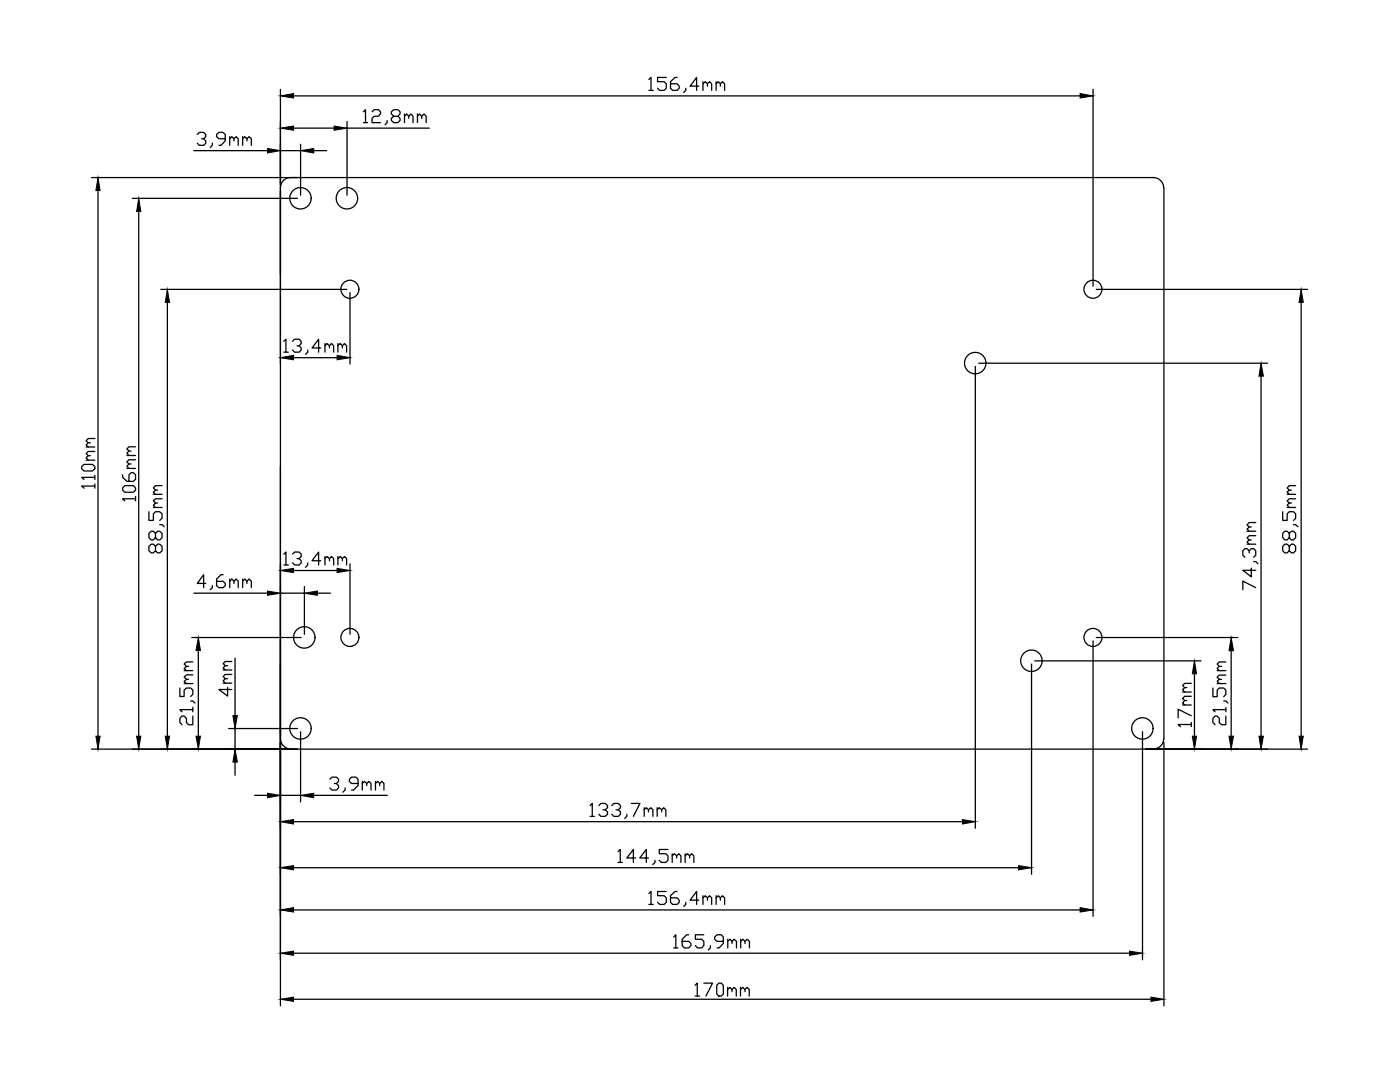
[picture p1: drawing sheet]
<svg xmlns="http://www.w3.org/2000/svg" width="279mm" height="216mm" viewBox="0 0 279 216" stroke-linecap="round" stroke-linejoin="round" font-family="sans-serif">
<!-- layer: 0 -->
<g fill="none" stroke="#000" stroke-width=".25">
<path d="M56 17.8v182.9M58.6 19.1h157M129.5 15.9l.4-.4v2.5M129.5 18h.9M133 15.5h-1.8v.8h1.3l.5 .4v.9l-.5 .4h-.8l-.5-.4M135.1 15.5h-.4l-.9 .8v1.3l.4 .4h.9l.5-.4v-.4l-.5-.5h-1.3M136.9 17.6v.4l-.5 .5M139.4 17.2h-1.7l1.3-1.7v2.5M140.3 16.7l.5-.4 .4 .4v.5M140.3 16.3v1.7M141.2 16.7l.4-.4 .4 .4v1.3M142.9 16.7l.4-.4 .5 .4v.5"/>
<path d="M142.9 16.3v1.7M143.8 16.7l.4-.4 .4 .4v1.3M218.1 17.8v39.3M18.2 35.4h212a2.05 2.05 0 0 1 2 2.1M19.6 38v108.9M26.4 39.6h33M38.7 30.1h14.7M39.4 26.8l.4-.4h.8l.5 .4v.5l-.5 .4h-.4M40.6 27.7l.5 .4v.5l-.5 .4h-.8l-.4-.4M42.4 28.6v.4l-.4 .4M45 27.7h-1.3l-.5-.4v-.5l.5-.4h.8l.5 .4v1.3l-.9 .9h-.4M45.8 27.7l.5-.4 .4 .4v.4"/>
<path d="M45.8 27.3v1.7M46.7 27.7l.4-.4 .4 .4v1.3M48.4 27.7l.5-.4 .4 .4v.4M48.4 27.3v1.7M49.3 27.7l.4-.4 .5 .4v1.3M56 30.1h4M58 35.4a2.05 2.05 0 0 0-2 2.1M58.6 25.6h8.1M60 28.8v10.1M62.6 30.1h2.6M69.3 24.3v14.6M69.3 25.6h16.4"/>
<path d="M72.5 22.3l.4-.4v2.6M72.5 24.5h.9M74.3 22.3l.4-.4h.8l.4 .4v.4l-.4 .5h-.8l-.4 .4v.9h1.6M77.3 24v.5l-.5 .4M78.6 23.2l-.5-.5v-.4l.5-.4h.8l.4 .4v.4l-.4 .5h-.8l-.5 .4v.4l.5 .5h.8l.4-.5v-.4l-.4-.4M80.7 23.2l.5-.5 .4 .5v.4M80.7 22.7v1.8M81.6 23.2l.4-.5 .4 .5v1.3M83.3 23.2l.4-.5 .5 .5v.4M83.3 22.7v1.8M84.2 23.2l.4-.5 .4 .5v1.3M232.3 37.5v109.9"/>
<path d="M27.7 42.2v104.7M32.1 57.7h37.1M69.9 58.4v14.2M218.8 57.7h42.1M33.4 60.3v86.6M56.6 68.1l.5-.4v2.6M56.6 70.3h.9M58.4 68.1l.4-.4h.9l.4 .4v.4l-.4 .5h-.4M58.6 71.4h8.7M59.7 69l.4 .4v.5l-.4 .4h-.9l-.4-.4M61.4 69.9v.4l-.4 .4M64 69.4h-1.7l1.3-1.7v2.6"/>
<path d="M64.9 69l.4-.5 .4 .5v.4M64.9 68.5v1.8M65.7 69l.5-.5 .4 .5v1.3M67.4 69l.5-.5 .4 .5v.4M67.4 68.5v1.8M68.3 69l.4-.5 .5 .5v1.3M194.6 73.1v92.2M195.3 72.5h57.7M251.7 75.1v71.8M259.7 60.3v86.6M16.3 93.1l.5-.4h1.7l.4 .4v.4l-.4 .5h-1.7l-.5-.5zM17.2 91.8h1.7"/>
<path d="M17.2 89.2h1.7M18 90.9h-.4l-.4 .5 .4 .4M18 88.3h-.4l-.4 .5 .4 .4M18.9 97h-2.6l.5 .4M18.9 95.3h-2.6l.5 .4M18.9 90.1h-1.3l-.4 .4 .4 .4M18.9 87.5h-1.3l-.4 .4 .4 .4M18.9 94.8v.9M18.9 96.6v.8M24.5 94.7v.5l.8 .9h1.3l.5-.5v-.9l-.5-.4h-.4l-.5 .4v1.4M24.9 96.9h1.7l.5 .5v.4l-.5 .4h-1.7l-.4-.4v-.4zM25.3 93.5h1.8"/>
<path d="M25.3 90.9h1.8M26.2 92.6h-.5l-.4 .4 .4 .5M26.2 90h-.5l-.4 .4 .4 .5M27.1 99.5h-2.6l.4 .4M27.1 91.7h-1.4l-.4 .5 .4 .4M27.1 89.2h-1.4l-.4 .4 .4 .4M27.1 99.1v.8M30.6 98.6h1.7M31.5 97.8h-.5l-.4 .4 .4 .4M32.3 99.5h-1.3l-.4 .4 .4 .5M32.3 96.9h-1.3l-.4 .5 .4 .4M256.9 98.6h1.7"/>
<path d="M257.7 97.8h-.4l-.4 .4 .4 .4M258.6 99.5h-1.3l-.4 .4 .4 .5M258.6 96.9h-1.3l-.4 .5 .4 .4M29.7 102.1v1.7h.9v-1.3l.4-.4h.9l.4 .4v.9l-.4 .4M30.6 101.3h1.7M31 109l.5-.4h.4l.4 .4v.9l-.4 .4h-.4l-.5-.4v-.9l-.4-.4h-.4l-.5 .4v.9l.5 .4h.4l.4-.4M31 106.4l.5-.4h.4l.4 .4v.9l-.4 .4h-.4l-.5-.4v-.9l-.4-.4h-.4l-.5 .4v.9l.5 .4h.4l.4-.4M31.5 100.4h-.5l-.4 .4 .4 .5M31.9 104.7h.4l.5 .4M38.7 118.4h14.7M41.1 116.4h-1.7l1.2-1.7v2.6M42.4 116.8v.5l-.4 .4"/>
<path d="M44.5 114.7h-.4l-.9 .8v1.3l.5 .5h.8l.5-.5v-.4l-.5-.4h-1.3M45.8 116l.5-.5 .4 .5v.4M45.8 115.5v1.8M46.7 116l.4-.5 .4 .5v1.3M48.4 116l.5-.5 .4 .5v.4M48.4 115.5v1.8M49.3 116l.4-.5 .5 .5v1.3M56 118.4h4.7M56.6 110.6l.5-.4v2.5M56.6 112.7h.9M58.4 110.6l.4-.4h.9l.4 .4v.4l-.4 .5h-.4M58.6 113.8h8.7"/>
<path d="M59.7 111.5l.4 .4v.4l-.4 .4h-.9l-.4-.4M60.7 117.1v9.5M61.4 112.3v.4l-.4 .5M63.3 118.4h2.7M64 111.9h-1.7l1.3-1.7v2.5M64.9 111.5l.4-.5 .4 .5v.4M64.9 111v1.7M65.7 111.5l.5-.5 .4 .5v1.2M67.4 111.5l.5-.5 .4 .5v.4M67.4 111v1.7M68.3 111.5l.4-.5 .5 .5v1.2M69.9 112.5v14.1"/>
<path d="M248.9 108.6h1.7M248.9 106h1.7M249.3 110.3v-.4l-.4-.4h-.4l-.5 .4v.9l.5 .4M249.3 109.9l.4-.4h.5l.4 .4v.9l-.4 .4M249.7 113.4v1.7l-1.7-1.3h2.6M249.7 107.7h-.4l-.4 .5 .4 .4M249.7 105.2h-.4l-.4 .4 .4 .4M250.2 112.1h.4l.4 .4M250.6 117.3l-2.6-1.3v1.7M250.6 106.9h-1.3l-.4 .4 .4 .4M250.6 104.3h-1.3l-.4 .4 .4 .5M256 102.1v1.7h.9v-1.3l.4-.4h.8l.5 .4v.9l-.5 .4"/>
<path d="M256.9 101.3h1.7M257.3 109l.4-.4h.4l.5 .4v.9l-.5 .4h-.4l-.4-.4v-.9l-.4-.4h-.5l-.4 .4v.9l.4 .4h.5l.4-.4M257.3 106.4l.4-.4h.4l.5 .4v.9l-.5 .4h-.4l-.4-.4v-.9l-.4-.4h-.5l-.4 .4v.9l.4 .4h.5l.4-.4M257.7 100.4h-.4l-.4 .4 .4 .5M258.1 104.7h.5l.4 .4M35.9 137.3v1.7h.8v-1.3l.5-.4h.9l.4 .4v.9l-.4 .4M36.7 136.4h1.8M36.7 133.8h1.8M37.6 135.6h-.4l-.5 .4 .5 .4M37.6 133h-.4l-.5 .4 .5 .4M38.1 139.9h.4l.4 .4M38.3 127.2h21.8"/>
<path d="M38.5 134.7h-1.3l-.5 .4 .5 .5M38.5 132.1h-1.3l-.5 .4 .5 .5M39.6 129.8v17.1M44.5 136.3h1.8M44.5 133.7h1.8M45.4 137.2v1.7l-1.7-1.3h2.6M45.4 135.4h-.4l-.5 .4 .5 .5M45.4 132.8h-.4l-.5 .5 .5 .4M46.3 134.6h-1.3l-.5 .4 .5 .4M46.3 132h-1.3l-.5 .4 .5 .4M46.9 131.3v11.5M205.9 132.5v42"/>
<path d="M206.5 131.9h33.2M218.1 127.9v54.9M218.8 127.2h28.2M236 138.1h1.7M236.9 139.8h-.5l-.4 .5 .4 .4M236.9 137.2h-.5l-.4 .4 .4 .5M237.7 138.9h-1.3l-.4 .5 .4 .4M237.7 136.4h-1.3l-.4 .4 .4 .4M238.4 134.5v12.4M242.1 137.3v1.7h.8v-1.3l.4-.4h.9l.4 .4v.9l-.4 .4M242.9 136.4h1.7M242.9 133.8h1.7"/>
<path d="M243.8 135.6h-.5l-.4 .4 .4 .4M243.8 133h-.5l-.4 .4 .4 .4M244.2 139.9h.4l.5 .4M244.6 134.7h-1.3l-.4 .4 .4 .5M244.6 132.1h-1.3l-.4 .4 .4 .5M245.7 129.8v17.1M18.2 149.5h242.7M38.5 142.9v1.7h-.9l-.4-.4v-.9l-.5-.4h-.4l-.4 .4v.9l.4 .4M38.5 141.6h-2.6l.4 .4M38.5 141.1v.9M45.6 145.4h13.8M46.9 145.4v4.1"/>
<path d="M46.9 152.1v2.6M50.8 158.7h2.6M56 158.7h4M56 147.4a2.05 2.05 0 0 0 2 2M60 146v14M62.6 158.7h14.7M65.8 155.5l.5-.4h.8l.5 .4v.4l-.5 .4h-.4M67.1 156.3l.5 .5v.4l-.5 .4h-.8l-.5-.4M68.9 157.2v.4l-.5 .5M71.5 156.3h-1.4l-.4-.4v-.4l.4-.4h.9l.5 .4v1.3l-.9 .8h-.5M72.3 156.3l.4-.4 .5 .4v.5M72.3 155.9v1.7"/>
<path d="M73.2 156.3l.4-.4 .4 .4v1.3M74.9 156.3l.5-.4 .4 .4v.5M74.9 155.9v1.7M75.8 156.3l.4-.4 .4 .4v1.3M228 146v45.5M232.2 147.4a2.05 2.05 0 0 1-2 2M232.3 148.1v52.6M236 140.7h1.7M237.7 144.6h-2.6l.5 .4M237.7 142.8l-2.6-1.3v1.8M237.7 144.1v.9M244.6 142.9v1.7h-.8l-.5-.4v-.9l-.4-.4h-.4l-.4 .4v.9l.4 .4"/>
<path d="M244.6 141.6h-2.5l.4 .4M244.6 141.2v.8M58.6 173.1h144.7M58.6 164h133.5M117.8 160.7l.4-.4v2.6M117.8 162.9h.8M119.5 160.7l.4-.4h.9l.4 .4v.5l-.4 .4h-.4M120.8 161.6l.4 .4v.5l-.4 .4h-.9l-.4-.4M122.1 160.7l.4-.4h.9l.4 .4v.5l-.4 .4h-.5M123.4 169.9l.4-.4v2.6M123.4 172.1h.8M123.4 161.6l.4 .4v.5l-.4 .4h-.9l-.4-.4"/>
<path d="M125.1 162.5v.4l-.4 .4M126 160.3h1.7l-1.3 2.6M126.8 171.2h-1.7l1.3-1.7v2.6M128.6 161.6l.4-.4 .4 .4v.4M128.6 161.2v1.7M129.4 171.2h-1.7l1.3-1.7v2.6M129.4 161.6l.5-.4 .4 .4v1.3M129.5 178.3l.4-.4v2.6M130.7 171.7v.4l-.4 .4M131.1 161.6l.5-.4 .4 .4v.4M131.1 161.2v1.7M132 161.6l.5-.4 .4 .4v1.3"/>
<path d="M133 177.9h-1.8v.8h1.3l.5 .5v.8l-.5 .5h-.8l-.5-.5M133.3 169.5h-1.7v.8h1.3l.4 .5v.9l-.4 .4h-.9l-.4-.4M134.2 170.8l.4-.5 .4 .5v.4M134.2 170.3v1.8M135 170.8l.5-.5 .4 .5v1.3M135.1 177.9h-.4l-.9 .8v1.3l.4 .5h.9l.5-.5v-.4l-.5-.4h-1.3M136.7 170.8l.5-.5 .4 .5v.4M136.7 170.3v1.8M137.6 170.8l.4-.5 .5 .5v1.3M139.4 179.6h-1.7l1.3-1.7v2.6M140.3 179.2l.5-.5 .4 .5v.4M140.3 178.7v1.8"/>
<path d="M141.2 179.2l.4-.5 .4 .5v1.3M142.9 179.2l.4-.5 .5 .5v.4M142.9 178.7v1.8M143.8 179.2l.4-.5 .4 .5v1.3M58.6 199.4h171.1M58.6 190.2h166.8M58.6 181.6h157M129.5 180.5h.9M134.5 187l.4-.5v2.6M134.5 189.1h.8M136.9 180v.5l-.5 .4M137.5 186.5h-.5l-.9 .9v1.3l.5 .4h.9l.4-.4v-.4l-.4-.5h-1.4"/>
<path d="M138.7 196.6l.4-.4v2.6M138.7 198.8h.9M140.5 196.2h1.7l-1.3 2.6M140.5 186.5h-1.7v.9h1.2l.5 .4v.9l-.5 .4h-.8l-.4-.4M141.8 188.7v.4l-.4 .5M143 196.6l.5-.4h.4l.5 .4v1.7l-.5 .5h-.4l-.5-.5zM144.4 187.8h-1.3l-.5-.4v-.4l.5-.5h.8l.5 .5v1.3l-.9 .8h-.4M145.2 197.4l.4-.4 .5 .4v.5M145.2 197v1.8M145.2 187.8l.5-.4 .4 .4v.5M145.2 187.4v1.7M146.1 197.4l.4-.4 .4 .4v1.4"/>
<path d="M146.1 187.8l.4-.4 .5 .4v1.3M147.8 197.4l.5-.4 .4 .4v.5M147.8 197v1.8M147.8 187.8l.5-.4 .4 .4v.5M147.8 187.4v1.7M148.7 197.4l.4-.4 .4 .4v1.4M148.7 187.8l.4-.4 .5 .4v1.3"/>
<circle cx="60" cy="39.6" r="2.14"/>
<circle cx="69.2" cy="39.6" r="2.14"/>
<circle cx="69.8" cy="57.7" r="1.8"/>
<circle cx="218.1" cy="57.7" r="1.8"/>
<circle cx="194.6" cy="72.5" r="2.14"/>
<circle cx="60.7" cy="127.2" r="2.14"/>
<circle cx="69.8" cy="127.2" r="1.8"/>
<circle cx="205.8" cy="131.8" r="2.14"/>
<circle cx="218.1" cy="127.2" r="1.8"/>
<circle cx="60" cy="145.4" r="2.14"/>
<circle cx="228" cy="145.4" r="2.14"/>
</g>
<g fill="#000" stroke="#000" stroke-width=".2">
<path d="M56 19.1l2.6-.4v.9zM215.6 18.7l2.5 .4-2.5 .5zM19.6 35.4l.4 2.6h-.9zM53.4 29.6l2.6 .5-2.6 .4zM56 25.6l2.6-.5v.9zM60 30.1l2.6-.5v.9zM66.7 25.1l2.6 .5-2.6 .4zM27.7 39.6l.4 2.6h-.8zM33.4 57.7l.4 2.6h-.8zM56 71.4l2.6-.5v.9zM67.3 70.9l2.6 .5-2.6 .4zM251.7 72.5l.4 2.6h-.9z"/>
<path d="M259.7 57.7l.4 2.6h-.9zM53.4 117.9l2.6 .5-2.6 .4zM56 113.8l2.6-.4v.9zM60.7 118.4l2.6-.5v.9zM67.3 113.4l2.6 .4-2.6 .5zM39.6 127.2l.4 2.6h-.9zM238.4 131.9l.4 2.6h-.8zM245.7 127.2l.5 2.6h-.9zM19.1 146.9h.9l-.4 2.6zM27.3 146.9h.8l-.4 2.6zM33 146.9h.8l-.4 2.6zM39.1 146.9h.9l-.4 2.6z"/>
<path d="M46.9 149.5l.5 2.6h-.9zM46.5 142.8h.9l-.5 2.6zM53.4 158.3l2.6 .4-2.6 .5zM60 158.7l2.6-.4v.9zM238 146.9h.8l-.4 2.6zM245.3 146.9h.9l-.5 2.6zM251.2 146.9h.9l-.4 2.6zM259.2 146.9h.9l-.4 2.6zM56 173.1l2.6-.4v.9zM56 164l2.6-.5v.9zM192.1 163.5l2.5 .5-2.5 .4zM203.3 172.7l2.6 .4-2.6 .5z"/>
<path d="M56 199.4l2.6-.4v.8zM56 190.2l2.6-.4v.8zM56 181.6l2.6-.5v.9zM215.6 181.1l2.5 .5-2.5 .4zM225.4 189.8l2.6 .4-2.6 .4zM229.7 199l2.6 .4-2.6 .4z"/>
</g>
</svg>
